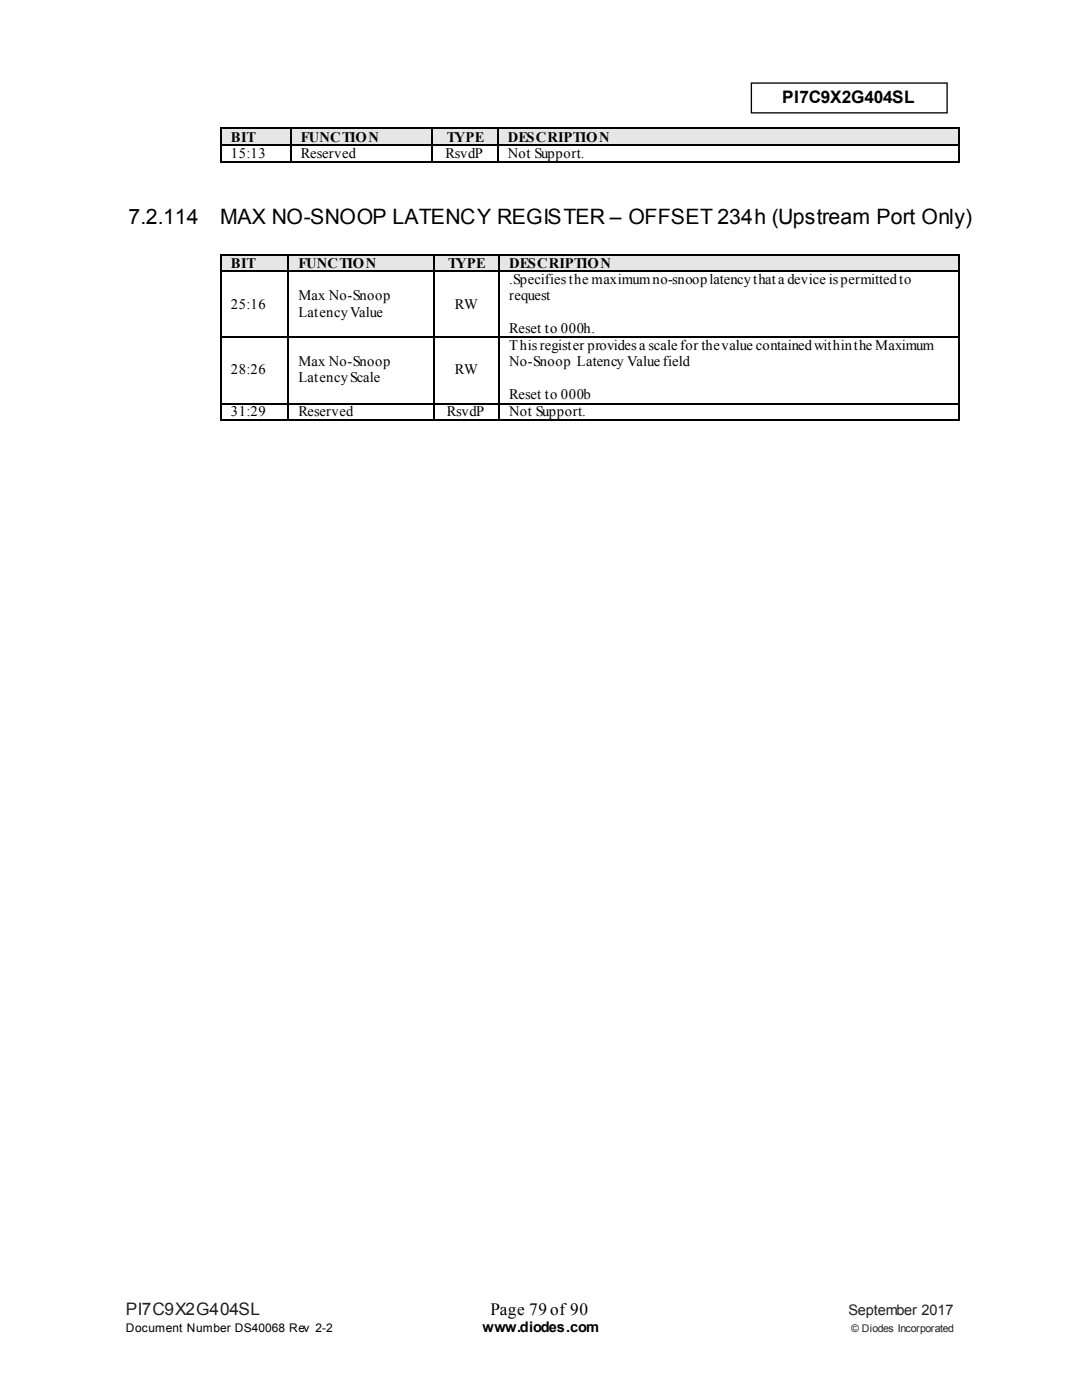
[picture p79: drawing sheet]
<svg xmlns="http://www.w3.org/2000/svg" width="216mm" height="279mm" viewBox="0 0 216 279" stroke-linecap="round" stroke-linejoin="round" font-family="sans-serif">
<defs><g id="words">
<g font-size="4.2">
<text x="25.7" y="44.7">7.2.114</text>
<text x="43.9" y="44.7">MAX NO-SNOOP LATENCY REGISTER – OFFSET 234h (Upstream Port Only)</text>
</g>
<g font-size="3.4">
<text x="156.1" y="20.6">PI7C9X2G404SL</text>
<text x="97.9" y="262.5">Page 79 of 90</text>
</g>
<text font-size="3.4" fill="#231f20" x="25.1" y="262.5">PI7C9X2G404SL</text>
<g font-size="2.9">
<text x="46" y="28.3">BIT</text>
<text x="60.1" y="28.3">FUNCTION</text>
<text x="89.2" y="28.3">TYPE</text>
<text x="101.3" y="28.3">DESCRIPTION</text>
<text x="46" y="31.5">15:13</text>
<text x="60.1" y="31.5">Reserved</text>
<text x="88.9" y="31.5">RsvdP</text>
<text x="101.3" y="31.5">Not Support.</text>
<text x="46" y="53.4">BIT</text>
<text x="59.5" y="53.4">FUNCTION</text>
<text x="89.4" y="53.4">TYPE</text>
<text x="101.6" y="53.4">DESCRIPTION</text>
<text x="59.5" y="59.8">Max No-Snoop</text>
<text x="101.6" y="56.6">.Specifies the maximum no-snoop latency that a device is permitted to</text>
<text x="101.6" y="59.8">request</text>
<text x="46" y="61.6">25:16</text>
<text x="59.5" y="63.2">Latency Value</text>
<text x="90.8" y="61.7">RW</text>
<text x="101.6" y="66.4">Reset to 000h.</text>
<text x="101.6" y="69.8">This register provides a scale for the value contained within the Maximum</text>
<text x="46" y="74.6">28:26</text>
<text x="59.5" y="73">Max No-Snoop</text>
<text x="59.5" y="76.2">Latency Scale</text>
<text x="90.8" y="74.6">RW</text>
<text x="101.6" y="73">No-Snoop Latency Value field</text>
<text x="46" y="83.1">31:29</text>
<text x="59.5" y="83.1">Reserved</text>
<text x="89.2" y="83.1">RsvdP</text>
<text x="101.6" y="79.6">Reset to 000b</text>
<text x="101.6" y="83.1">Not Support.</text>
<text x="96.3" y="265.9">www.diodes.com</text>
</g>
<text font-size="2.9" fill="#231f20" x="169.3" y="262.5">September 2017</text>
<text font-size="2.4" x="25.1" y="265.9">Document Number DS40068 Rev 2-2</text>
<text font-size="2.1" fill="#231f20" x="169.9" y="265.9">© Diodes Incorporated</text>
</g></defs>
<path d="M149.9 16.6h39.1v5.9h-39.1z" fill-rule="evenodd" fill="#fff" stroke="#000" stroke-width=".26"/>
<g fill="#e6e6e6">
<path d="M44.2 25.7h1.8v3.1h-1.8z" fill-rule="evenodd"/>
<path d="M56.4 25.7h1.5v3.1h-1.5z" fill-rule="evenodd"/>
<path d="M46 25.7h10.4v3.1h-10.4z" fill-rule="evenodd"/>
<path d="M58.2 25.7h1.9v3.1h-1.9z" fill-rule="evenodd"/>
<path d="M84.4 25.7h1.9v3.1h-1.9z" fill-rule="evenodd"/>
<path d="M60.1 25.7h24.3v3.1h-24.3z" fill-rule="evenodd"/>
<path d="M86.3 25.7h1.8v3.1h-1.8z" fill-rule="evenodd"/>
<path d="M97.4 25.7h1.8v3.1h-1.8z" fill-rule="evenodd"/>
<path d="M88.1 25.7h9.3v3.1h-9.3z" fill-rule="evenodd"/>
<path d="M99.5 25.7h1.8v3.1h-1.8z" fill-rule="evenodd"/>
<path d="M189.7 25.7h1.6v3.1h-1.6z" fill-rule="evenodd"/>
<path d="M101.3 25.7h88.4v3.1h-88.4z" fill-rule="evenodd"/>
</g>
<g fill="#000">
<path d="M43.9 25.4h.3v.3h-.3zM43.9 28.8h.3v.3h-.3zM43.9 32.3h.3v.2h-.3zM57.9 25.4h.3v.3h-.3zM57.9 28.8h.3v.3h-.3zM57.9 32.3h.3v.2h-.3zM86 25.4h.3v.3h-.3zM86 28.8h.3v.3h-.3zM86 32.3h.3v.2h-.3zM99.2 25.4h.3v.3h-.3zM99.2 28.8h.3v.3h-.3zM99.2 32.3h.3v.2h-.3z"/>
<path d="M191.3 25.4h.3v.3h-.3zM191.3 28.8h.3v.3h-.3zM191.3 32.3h.3v.2h-.3z"/>
</g>
<g fill="none" stroke="#000" stroke-width=".26">
<path d="M44.1 25.7v3.1M44.1 29.1v3.2M44.2 25.5h13.7M44.2 29h13.7M44.2 32.4h13.7M58.1 25.7v3.1M58.1 29.1v3.2M58.2 25.5h27.8M58.2 29h27.8M58.2 32.4h27.8M86.1 25.7v3.1M86.1 29.1v3.2"/>
<path d="M86.3 25.5h12.9M86.3 29h12.9M86.3 32.4h12.9M99.4 25.7v3.1M99.4 29.1v3.2M99.5 25.5h91.8M99.5 29h91.8M99.5 32.4h91.8M191.4 25.7v3.1M191.4 29.1v3.2"/>
</g>
<g fill="#e6e6e6">
<path d="M44.2 50.8h1.8v3.2h-1.8z" fill-rule="evenodd"/>
<path d="M55.6 50.8h1.8v3.2h-1.8z" fill-rule="evenodd"/>
<path d="M46 50.8h9.6v3.2h-9.6z" fill-rule="evenodd"/>
<path d="M57.7 50.8h1.8v3.2h-1.8z" fill-rule="evenodd"/>
<path d="M84.9 50.8h1.9v3.2h-1.9z" fill-rule="evenodd"/>
<path d="M59.5 50.8h25.4v3.2h-25.4z" fill-rule="evenodd"/>
<path d="M86.8 50.8h1.8v3.2h-1.8z" fill-rule="evenodd"/>
<path d="M97.6 50.8h1.9v3.2h-1.9z" fill-rule="evenodd"/>
<path d="M88.6 50.8h9v3.2h-9z" fill-rule="evenodd"/>
<path d="M99.7 50.8h1.9v3.2h-1.9z" fill-rule="evenodd"/>
<path d="M189.7 50.8h1.6v3.2h-1.6z" fill-rule="evenodd"/>
<path d="M101.6 50.8h88.1v3.2h-88.1z" fill-rule="evenodd"/>
</g>
<g fill="#000">
<path d="M43.9 50.8h.3v.3h-.3zM43.9 54h.3v.2h-.3zM57.4 50.8h.3v.3h-.3zM57.4 54h.3v.2h-.3zM86.5 50.8h.3v.3h-.3zM86.5 54h.3v.2h-.3zM99.5 50.8h.2v.3h-.2zM99.5 54h.2v.2h-.2zM191.3 50.8h.3v.3h-.3zM191.3 54h.3v.2h-.3zM43.9 67.2h.3v.3h-.3zM57.4 67.2h.3v.3h-.3z"/>
<path d="M86.5 67.2h.3v.3h-.3zM99.5 67.2h.2v.3h-.2zM191.3 67.2h.3v.3h-.3zM43.9 80.4h.3v.3h-.3zM43.9 83.6h.3v.3h-.3zM57.4 80.4h.3v.3h-.3zM57.4 83.6h.3v.3h-.3zM86.5 80.4h.3v.3h-.3zM86.5 83.6h.3v.3h-.3zM99.5 80.4h.2v.3h-.2zM99.5 83.6h.2v.3h-.2zM191.3 80.4h.3v.3h-.3z"/>
<path d="M191.3 83.6h.3v.3h-.3z"/>
</g>
<g fill="none" stroke="#000" stroke-width=".26">
<path d="M44.1 51.1v2.9M44.1 54.2v13M44.2 50.9h13.2M44.2 54.1h13.2M57.5 51.1v2.9M57.5 54.2v13M57.7 50.9h28.8M57.7 54.1h28.8M86.7 51.1v2.9M86.7 54.2v13M86.8 50.9h12.7M86.8 54.1h12.7"/>
<path d="M99.6 51.1v2.9M99.6 54.2v13M99.7 50.9h91.6M99.7 54.1h91.6M191.4 51.1v2.9M191.4 54.2v13M44.1 67.5v12.9M44.2 67.3h13.2M57.5 67.5v12.9M57.7 67.3h28.8M86.7 67.5v12.9M86.8 67.3h12.7"/>
<path d="M99.6 67.5v12.9M99.7 67.3h91.6M191.4 67.5v12.9M44.1 80.7v2.9M44.2 80.6h13.2M44.2 83.7h13.2M57.5 80.7v2.9M57.7 80.6h28.8M57.7 83.7h28.8M86.7 80.7v2.9M86.8 80.6h12.7M86.8 83.7h12.7"/>
<path d="M99.6 80.7v2.9M99.7 80.6h91.6M99.7 83.7h91.6M191.4 80.7v2.9"/>
</g>
<use href="#words"/>
</svg>
